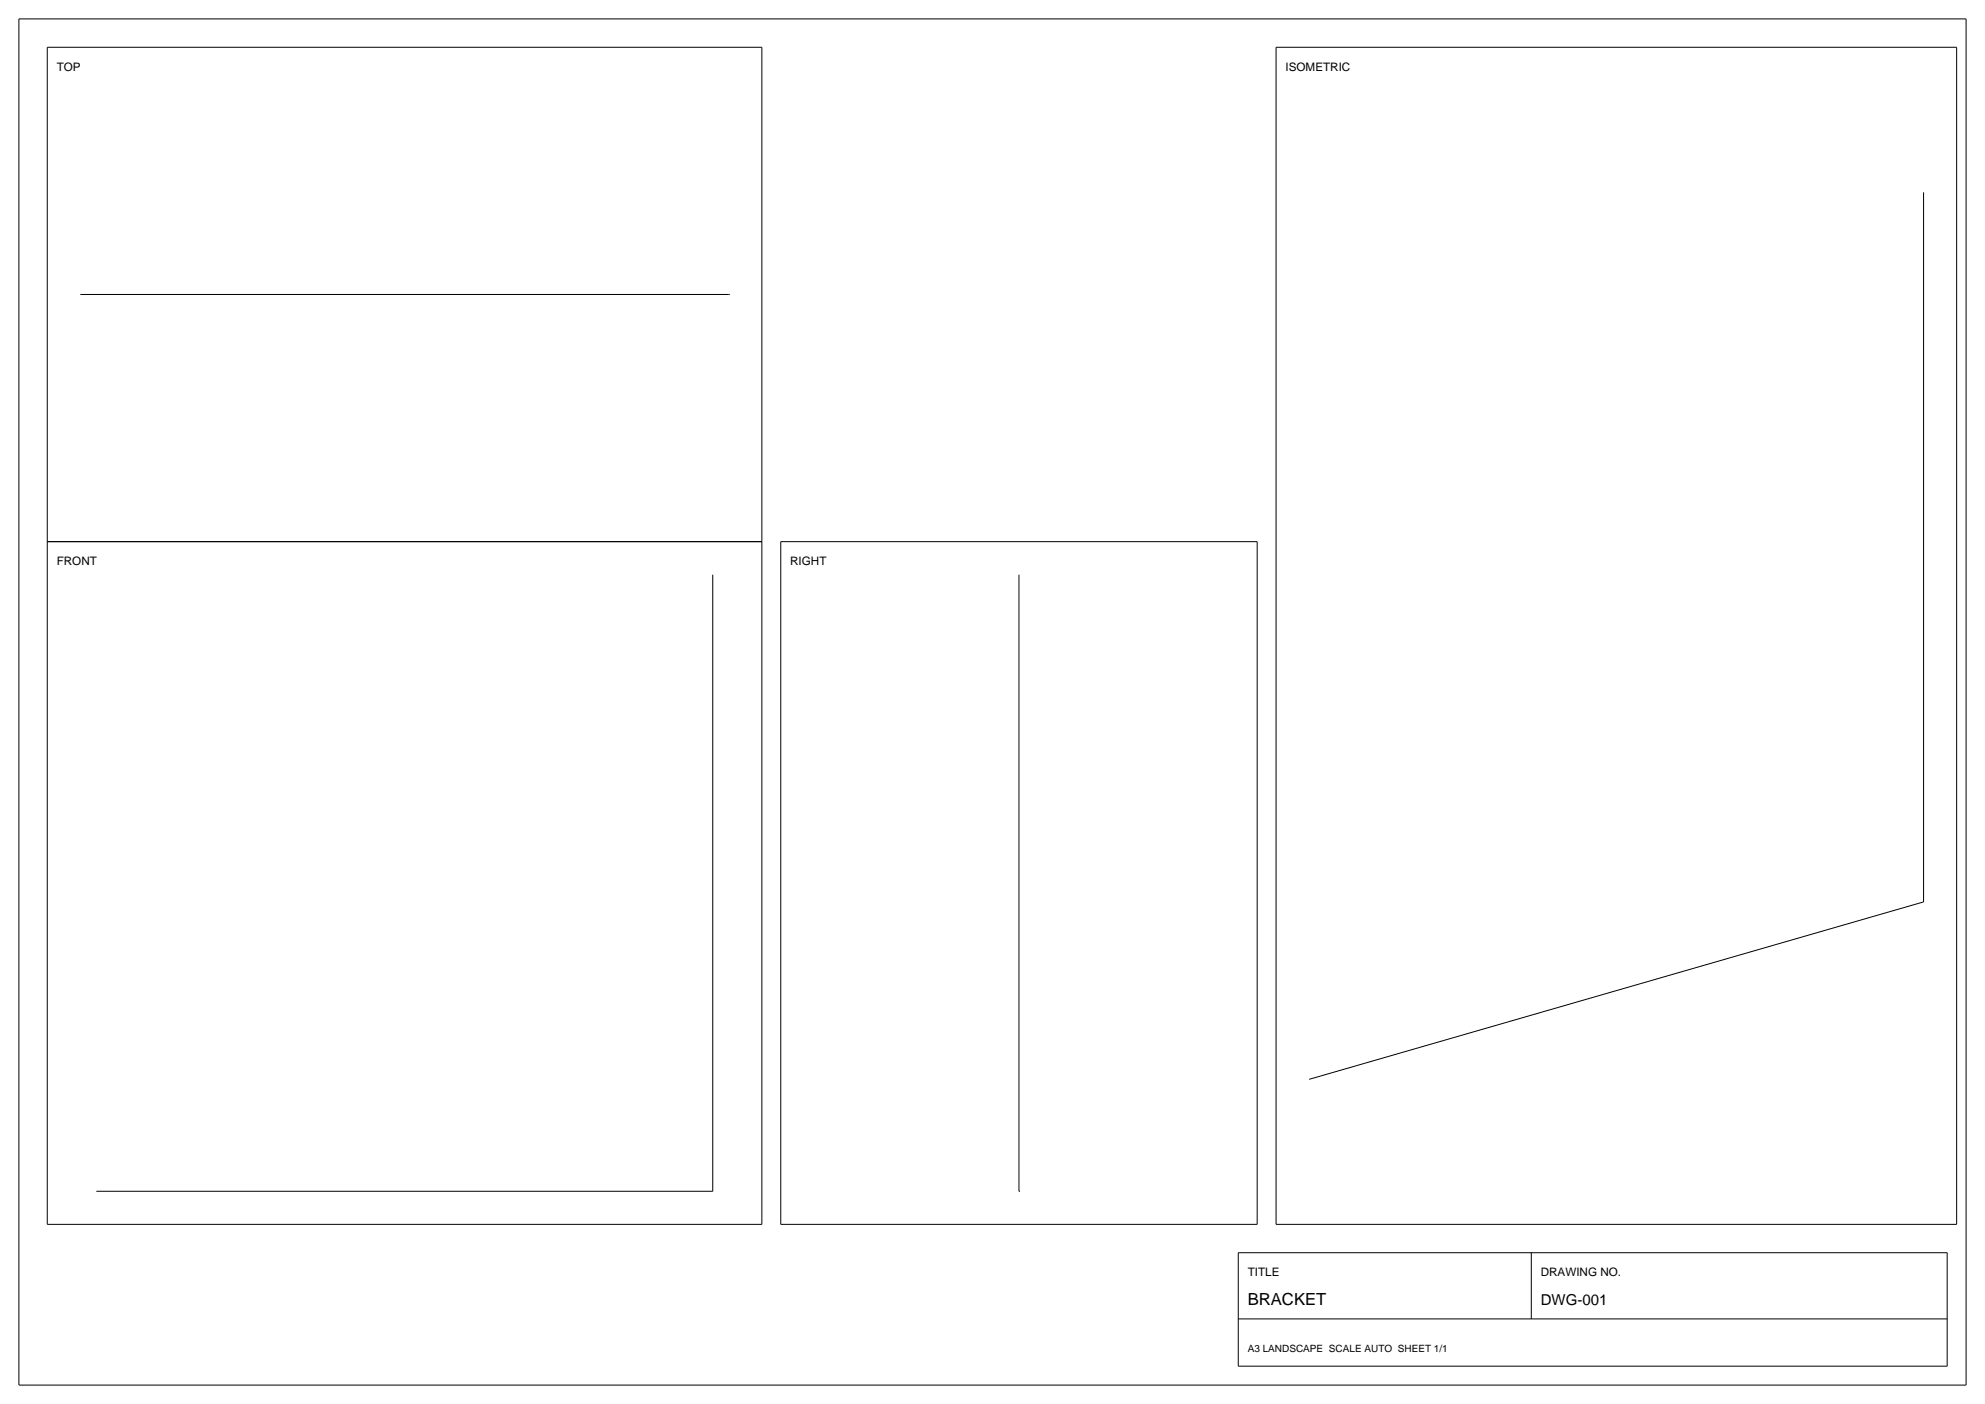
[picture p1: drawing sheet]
<svg xmlns="http://www.w3.org/2000/svg" width="420mm" height="297mm" viewBox="0 0 420 297" stroke-linecap="round" stroke-linejoin="round" font-family="sans-serif">
<defs><g id="words">
<text font-size="3.5" x="264" y="276">BRACKET</text>
<text font-size="3.2" x="326" y="276">DWG-001</text>
<g font-size="2.5">
<text x="12" y="15">TOP</text>
<text x="272" y="15">ISOMETRIC</text>
<text x="12" y="119.6">FRONT</text>
<text x="167.2" y="119.6">RIGHT</text>
<text x="264" y="270">TITLE</text>
<text x="326" y="270">DRAWING NO.</text>
</g>
<text font-size="2.1" x="264" y="286">A3 LANDSCAPE SCALE AUTO SHEET 1/1</text>
</g></defs>
<g fill="none" stroke="#000" stroke-width=".21">
<path d="M4 4h412v289h-412zM10 10h151.2v249h-151.2zM270 10h144v249h-144zM407 40.7v150.1l-130 37.5M17 62.3h137.2M154.2 62.3h.1M10 114.6h151.2M165.2 114.6h100.8v144.4h-100.8zM150.8 121.6v130.4h-130.4M215.6 121.6v130.4M215.6 252h.1M262 265h150v24h-150z"/>
<path d="M262 279h150M324 265v14"/>
</g>
<use href="#words"/>
</svg>
